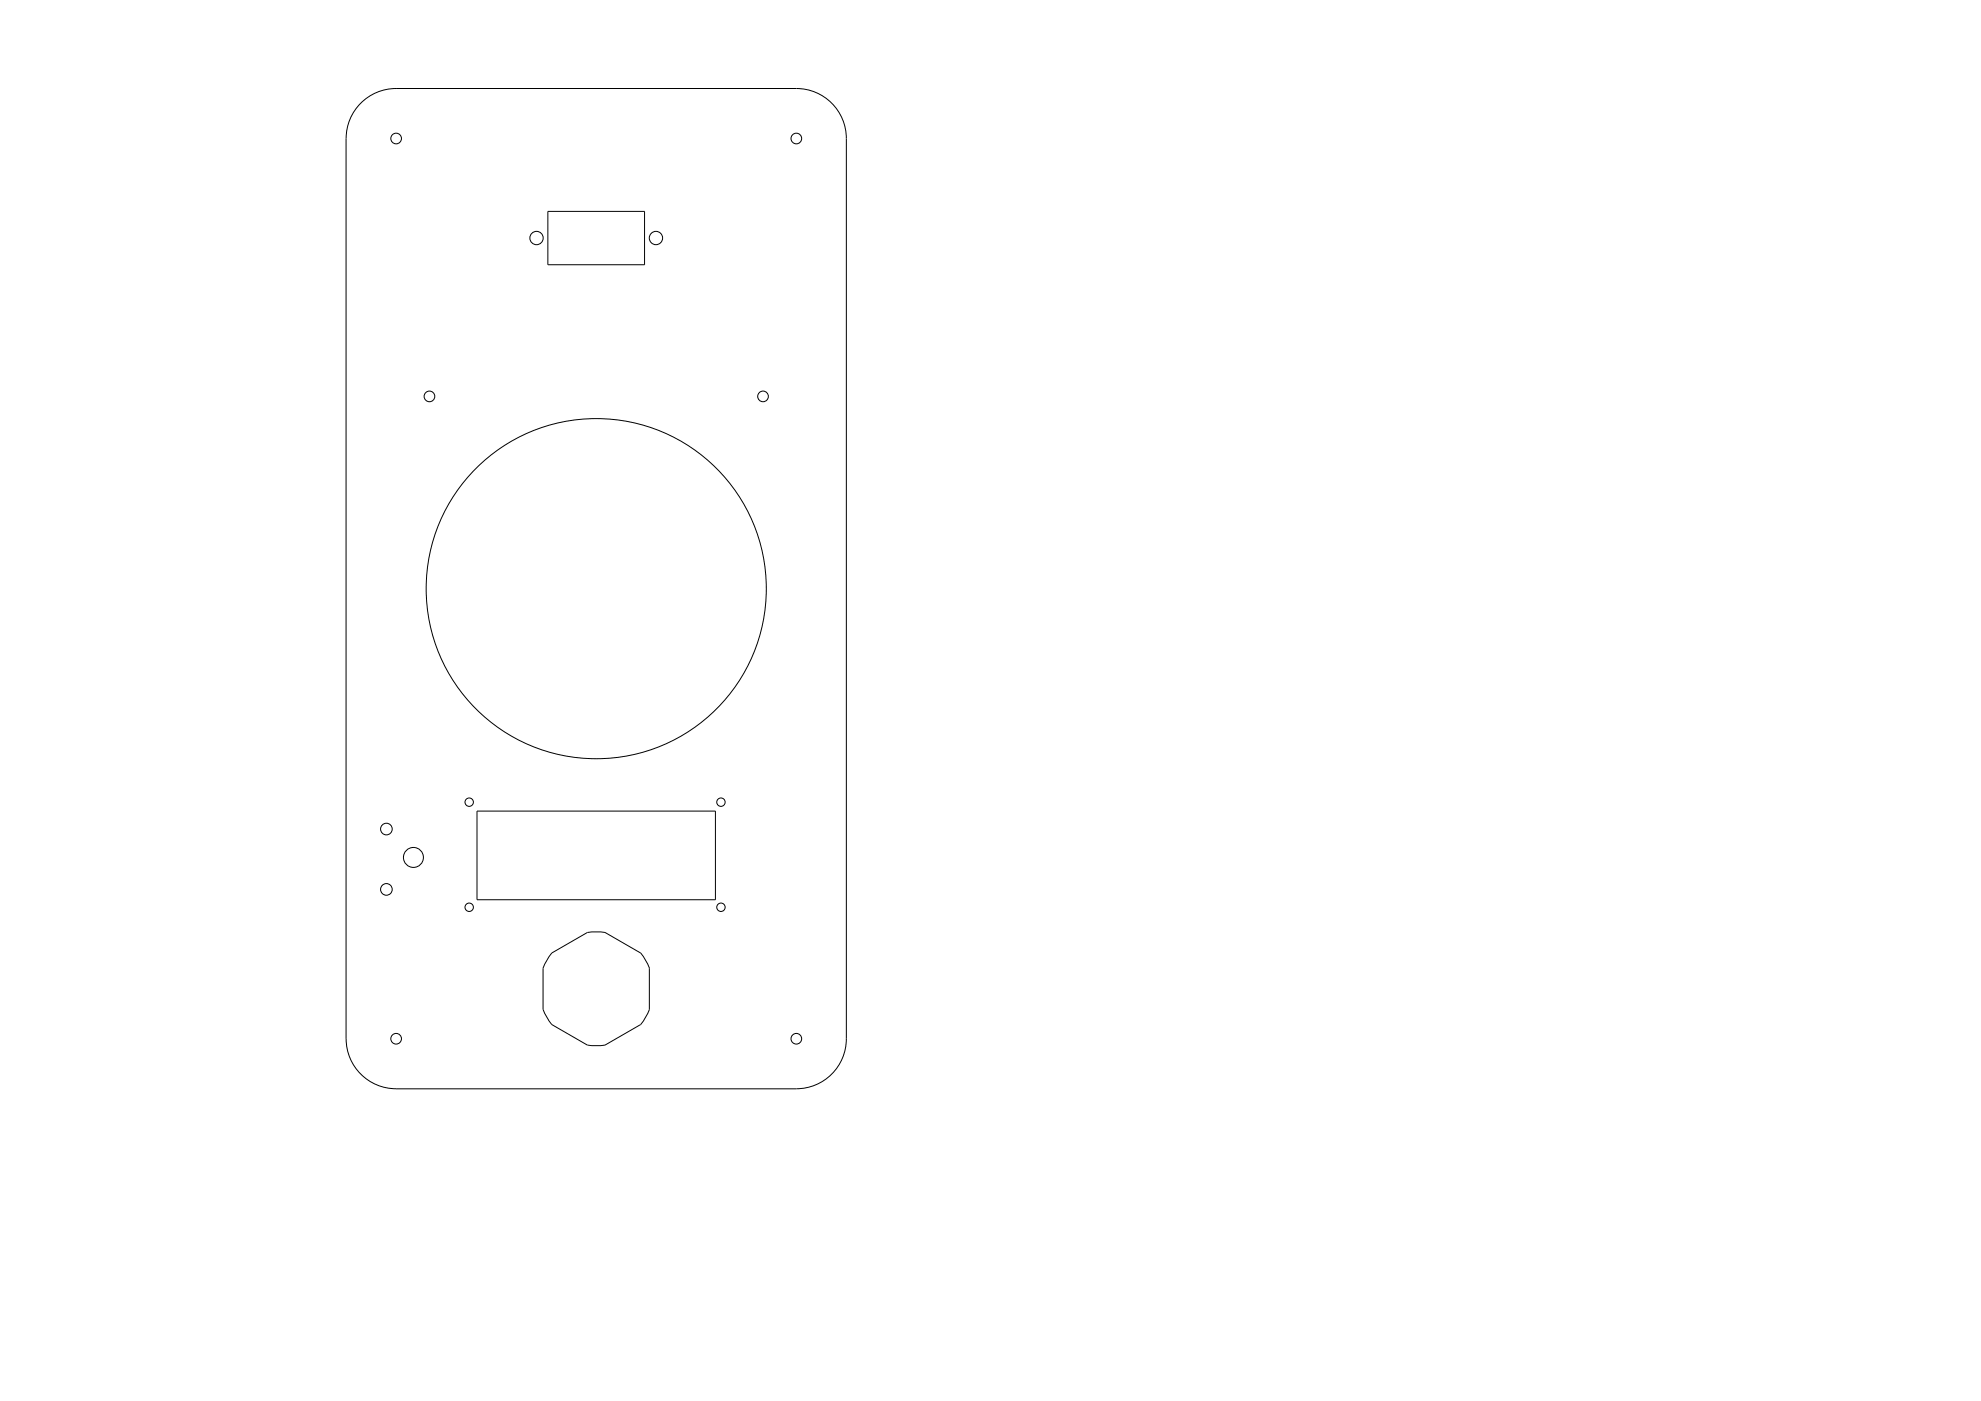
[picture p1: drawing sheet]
<svg xmlns="http://www.w3.org/2000/svg" width="594mm" height="420mm" viewBox="0 0 594 420" stroke-linecap="round" stroke-linejoin="round" font-family="sans-serif">
<!-- layer: Visible -->
<g fill="none" stroke="#000" stroke-width=".3">
<path d="M118.8 26.5h120a15 15 0 0 1 15 15v270a15 15 0 0 1-15 15h-120M118.8 26.5a15 15 0 0 0-15 15M103.8 41.6v269.9M164.3 63.4h29v16h-29zM143 243.2h71.5v26.6h-71.5zM194.7 290.4v12.3M194.8 290.3l-1.4-2.6-1.3-1.9-10.7-6.2-2.2-.2-3 .2-10.7 6.2-1.7 2.5-.9 2.1v12.3l.9 2.1 1.7 2.5 10.7 6.1 2.2 .2 3-.2 10.7-6.1 1.7-2.5 1-2.1M103.8 311.5a15 15 0 0 0 15 15"/>
<circle cx="118.8" cy="41.5" r="1.6"/>
<circle cx="238.8" cy="41.5" r="1.6"/>
<circle cx="160.9" cy="71.4" r="2"/>
<circle cx="196.7" cy="71.4" r="2"/>
<circle cx="128.8" cy="118.9" r="1.6"/>
<circle cx="228.8" cy="118.9" r="1.6"/>
<circle cx="178.8" cy="176.5" r="51"/>
<circle cx="115.9" cy="248.6" r="1.75"/>
<circle cx="124" cy="257.1" r="3"/>
<circle cx="140.7" cy="240.6" r="1.26"/>
<circle cx="216.2" cy="240.6" r="1.26"/>
<circle cx="115.9" cy="266.7" r="1.75"/>
<circle cx="140.7" cy="272.1" r="1.26"/>
<circle cx="216.2" cy="272.1" r="1.26"/>
<circle cx="118.8" cy="311.5" r="1.6"/>
<circle cx="238.8" cy="311.5" r="1.6"/>
</g>
</svg>
